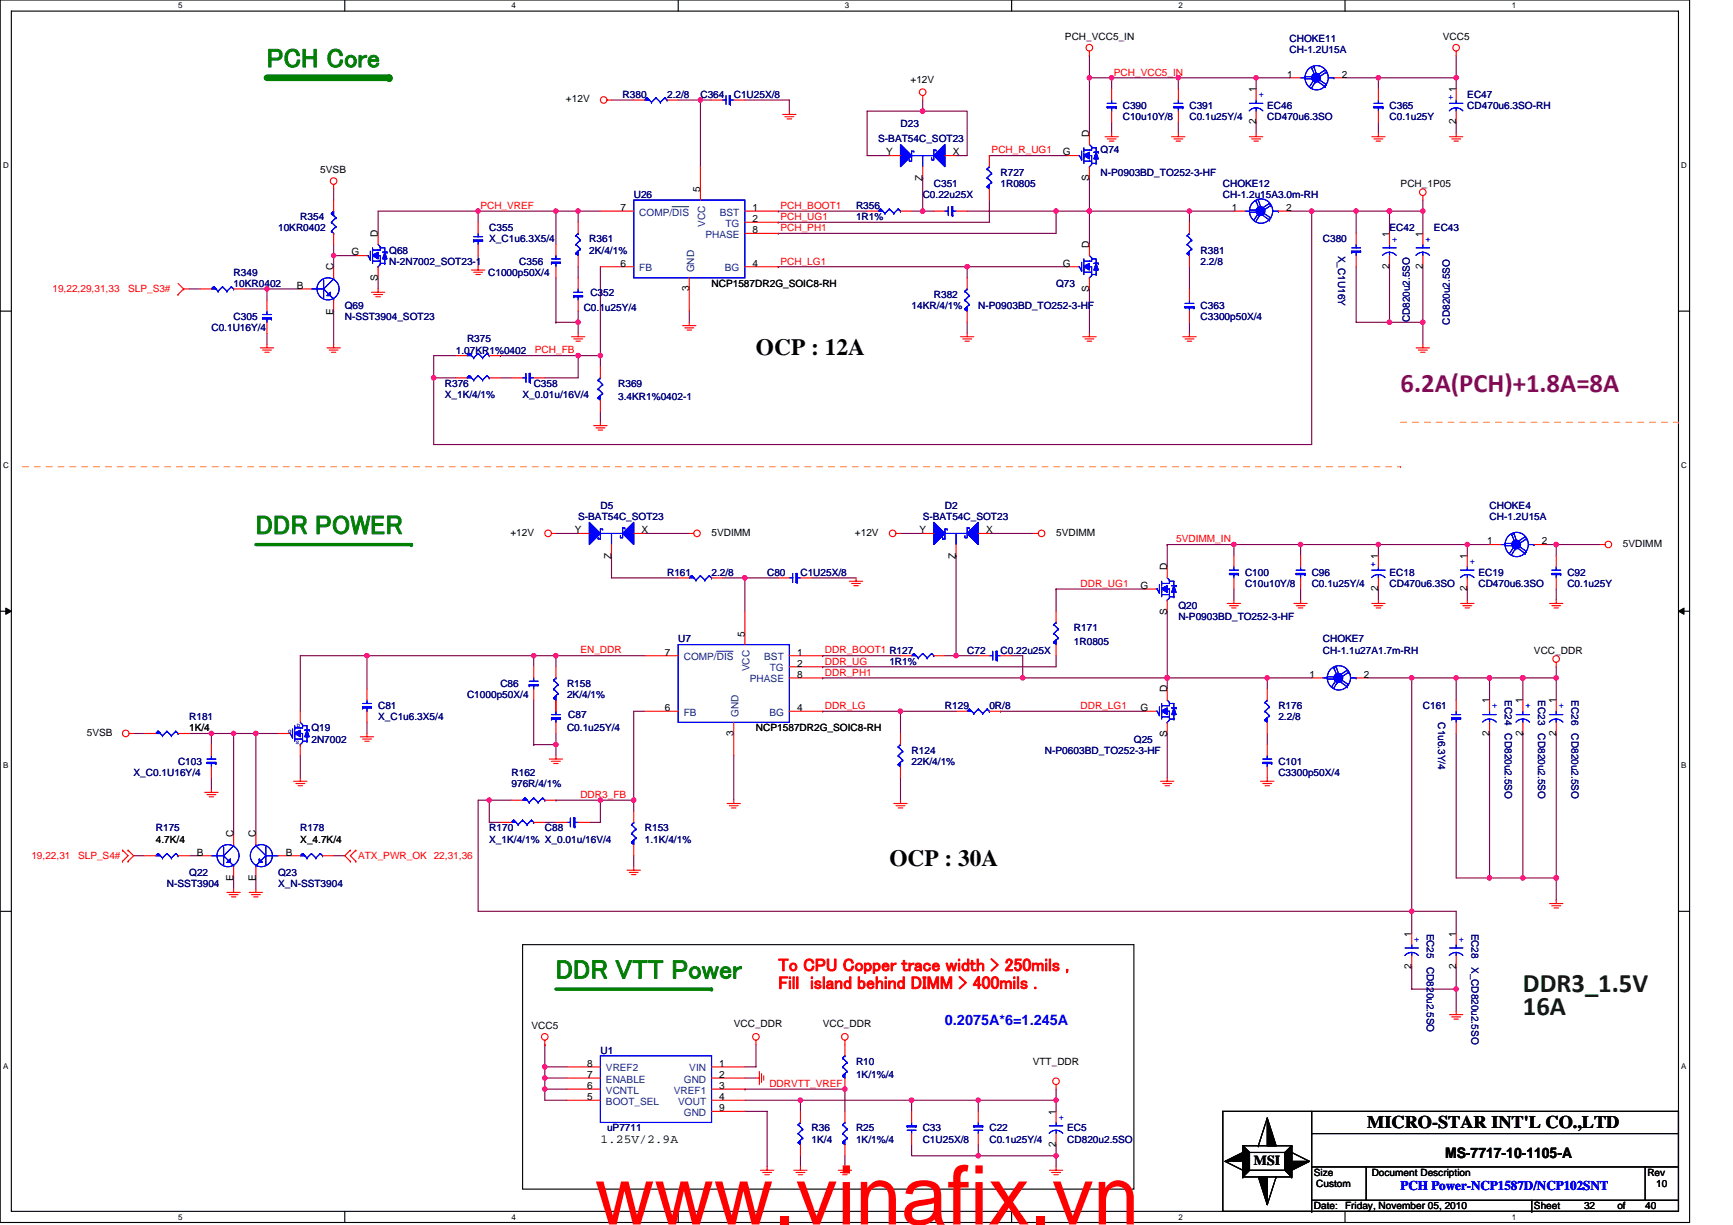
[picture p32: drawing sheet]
<svg xmlns="http://www.w3.org/2000/svg" width="297mm" height="210mm" viewBox="0 0 297 210" stroke-linecap="round" stroke-linejoin="round" font-family="sans-serif">
<defs><g id="words">
<text font-size="14.1" fill="#f00" x="102" y="209.9">www.vinafix.vn</text>
<g font-size="4.6" fill="#008000">
<text x="45.8" y="11.6">PCH Core</text>
<text x="43.9" y="91.6">DDR POWER</text>
<text x="95.3" y="167.8">DDR VTT Power</text>
</g>
<text font-size="4.6" fill="#800080" x="240.1" y="67.2">6.2A(PCH)+1.8A=8A</text>
<g font-size="4.6" fill="#004000">
<text x="261" y="173.9">16A</text>
<text x="261" y="170.1">DDR3_1.5V</text>
</g>
<g font-size="4">
<text x="129.6" y="60.8">OCP : 12A</text>
<text x="152.4" y="148.4">OCP : 30A</text>
</g>
<g font-size="3" fill="#f00">
<text x="133.4" y="166.5">To CPU Copper trace width &gt; 250mils ,</text>
<text x="133.4" y="169.5">Fill island behind DIMM &gt; 400mils .</text>
</g>
<text font-size="3" x="234.4" y="193.3">MICRO-STAR INT'L CO.,LTD</text>
<text font-size="2.5" fill="#00f" x="162" y="175.6">0.2075A*6=1.245A</text>
<text font-size="2.5" x="247.7" y="198.5">MS-7717-10-1105-A</text>
<text font-size="2.3" x="214.9" y="199.7">MSI</text>
<text font-size="2.3" fill="#00f" x="240.1" y="204">PCH Power-NCP1587D/NCP102SNT</text>
<text font-size="2.1" x="102.9" y="196">1.25V/2.9A</text>
<g font-size="1.7">
<text x="182.5" y="6.9">PCH_VCC5_IN</text>
<text x="247.3" y="6.9">VCC5</text>
<text x="97" y="17.5">+12V</text>
<text x="156.1" y="14.3">+12V</text>
<text x="215.3" y="15.8" transform="rotate(-90 215.3 15.8)">1</text>
<text x="220.6" y="13.3">1</text>
<text x="230" y="13.3">2</text>
<text x="186.7" y="23.4" transform="rotate(-90 186.7 23.4)">D</text>
<text x="215.3" y="21.3" transform="rotate(-90 215.3 21.3)">2</text>
<text x="249.6" y="21.3" transform="rotate(-90 249.6 21.3)">2</text>
<text x="54.9" y="29.7">5VSB</text>
<text x="151.9" y="26.6">Y</text>
<text x="163.3" y="26.6">X</text>
<text x="182.2" y="26.6">G</text>
<text x="120" y="33" transform="rotate(-90 120 33)">5</text>
<text x="158.1" y="31" transform="rotate(-90 158.1 31)">Z</text>
<text x="186.7" y="31.1" transform="rotate(-90 186.7 31.1)">S</text>
<text x="240.1" y="32">PCH_1P05</text>
<text x="64.8" y="40.6" transform="rotate(-90 64.8 40.6)">D</text>
<text x="106.3" y="36.2">7</text>
<text x="129" y="38.1">2</text>
<text x="129" y="36.2">1</text>
<text x="129" y="40">8</text>
<text x="211.1" y="36.2">1</text>
<text x="220.4" y="36.2">2</text>
<text x="238.1" y="40.6" transform="rotate(-90 238.1 40.6)">1</text>
<text x="243.9" y="40.6" transform="rotate(-90 243.9 40.6)">1</text>
<text x="57.2" y="46.3" transform="rotate(-90 57.2 46.3)">C</text>
<text x="60.2" y="43.8">G</text>
<text x="106.3" y="45.7">6</text>
<text x="129" y="45.7">4</text>
<text x="182.2" y="45.7">G</text>
<text x="186.7" y="42.5" transform="rotate(-90 186.7 42.5)">D</text>
<text x="238.1" y="46.1" transform="rotate(-90 238.1 46.1)">2</text>
<text x="243.9" y="46.1" transform="rotate(-90 243.9 46.1)">2</text>
<text x="50.9" y="49.5">B</text>
<text x="57.2" y="53.9" transform="rotate(-90 57.2 53.9)">E</text>
<text x="64.8" y="48.2" transform="rotate(-90 64.8 48.2)">S</text>
<text x="118.1" y="49.9" transform="rotate(-90 118.1 49.9)">3</text>
<text x="122" y="49.2">NCP1587DR2G_SOIC8-RH</text>
<text x="186.7" y="50.1" transform="rotate(-90 186.7 50.1)">S</text>
<text x="87.5" y="91.8">+12V</text>
<text x="98.5" y="91.4">Y</text>
<text x="104.8" y="95.7" transform="rotate(-90 104.8 95.7)">Z</text>
<text x="110" y="91.4">X</text>
<text x="122" y="91.8">5VDIMM</text>
<text x="146.5" y="91.8">+12V</text>
<text x="157.6" y="91.4">Y</text>
<text x="163.8" y="95.7" transform="rotate(-90 163.8 95.7)">Z</text>
<text x="169" y="91.4">X</text>
<text x="181" y="91.8">5VDIMM</text>
<text x="251.5" y="95.8" transform="rotate(-90 251.5 95.8)">1</text>
<text x="254.9" y="93.3">1</text>
<text x="264.3" y="93.3">2</text>
<text x="278.2" y="93.7">5VDIMM</text>
<text x="195.5" y="100.9">G</text>
<text x="200" y="97.7" transform="rotate(-90 200 97.7)">D</text>
<text x="236.2" y="101.3" transform="rotate(-90 236.2 101.3)">2</text>
<text x="251.5" y="101.3" transform="rotate(-90 251.5 101.3)">2</text>
<text x="200" y="105.3" transform="rotate(-90 200 105.3)">S</text>
<text x="114" y="112.4">7</text>
<text x="127.7" y="109.2" transform="rotate(-90 127.7 109.2)">5</text>
<text x="136.6" y="112.4">1</text>
<text x="262.9" y="112">VCC_DDR</text>
<text x="136.6" y="114.3">2</text>
<text x="136.6" y="116.2">8</text>
<text x="200" y="118.7" transform="rotate(-90 200 118.7)">D</text>
<text x="224.4" y="116.2">1</text>
<text x="233.8" y="116.2">2</text>
<text x="32.4" y="125.4">1K/4</text>
<text x="114" y="121.9">6</text>
<text x="129.6" y="125.4">NCP1587DR2G_SOIC8-RH</text>
<text x="136.6" y="121.9">4</text>
<text x="195.5" y="121.9">G</text>
<text x="255.3" y="120.6" transform="rotate(-90 255.3 120.6)">1</text>
<text x="261" y="120.6" transform="rotate(-90 261 120.6)">1</text>
<text x="266.7" y="120.6" transform="rotate(-90 266.7 120.6)">1</text>
<text x="14.9" y="126.1">5VSB</text>
<text x="125.7" y="126.1" transform="rotate(-90 125.7 126.1)">3</text>
<text x="200" y="126.3" transform="rotate(-90 200 126.3)">S</text>
<text x="255.3" y="126.1" transform="rotate(-90 255.3 126.1)">2</text>
<text x="261" y="126.1" transform="rotate(-90 261 126.1)">2</text>
<text x="266.7" y="126.1" transform="rotate(-90 266.7 126.1)">2</text>
<text x="40" y="143.4" transform="rotate(-90 40 143.4)">C</text>
<text x="43.8" y="143.4" transform="rotate(-90 43.8 143.4)">C</text>
<text x="26.7" y="144.4">4.7K/4</text>
<text x="33.8" y="146.7">B</text>
<text x="49" y="146.7">B</text>
<text x="51.5" y="144.4">X_4.7K/4</text>
<text x="40" y="151.1" transform="rotate(-90 40 151.1)">E</text>
<text x="43.8" y="151.1" transform="rotate(-90 43.8 151.1)">E</text>
<text x="242" y="160.6" transform="rotate(-90 242 160.6)">1</text>
<text x="249.6" y="160.6" transform="rotate(-90 249.6 160.6)">1</text>
<text x="242" y="166.1" transform="rotate(-90 242 166.1)">2</text>
<text x="249.6" y="166.1" transform="rotate(-90 249.6 166.1)">2</text>
<text x="91.1" y="176.4">VCC5</text>
<text x="125.8" y="176">VCC_DDR</text>
<text x="141" y="176">VCC_DDR</text>
<text x="100.6" y="184.8">7</text>
<text x="100.6" y="182.9">8</text>
<text x="123.3" y="184.8">2</text>
<text x="123.3" y="182.9">1</text>
<text x="177" y="182.5">VTT_DDR</text>
<text x="100.6" y="188.6">5</text>
<text x="100.6" y="186.7">6</text>
<text x="123.3" y="188.6">4</text>
<text x="123.3" y="190.5">9</text>
<text x="123.3" y="186.7">3</text>
<text x="181" y="191.1" transform="rotate(-90 181 191.1)">1</text>
<text x="181" y="196.6" transform="rotate(-90 181 196.6)">2</text>
<text x="225.2" y="201.6">Size</text>
<text x="225.6" y="203.5">Custom</text>
<text x="235.1" y="201.6">Document Description</text>
<text x="282.4" y="201.6">Rev</text>
<text x="283.9" y="203.5">10</text>
<text x="225.2" y="207.3">Date:</text>
<text x="230.5" y="207.3">Friday, November 05, 2010</text>
<text x="262.9" y="207.3">Sheet</text>
<text x="271.5" y="207.3">32</text>
<text x="277.2" y="207.3">of</text>
<text x="282" y="207.3">40</text>
</g>
<g font-size="1.7" fill="#000080">
<text x="221" y="7.3">CHOKE11</text>
<text x="221" y="9.2">CH-1.2U15A</text>
<text x="106.7" y="16.8">R380</text>
<text x="114.3" y="16.8">2.2/8</text>
<text x="120.1" y="16.8">C364</text>
<text x="125.8" y="16.8">C1U25X/8</text>
<text x="251.5" y="16.8">EC47</text>
<text x="154.3" y="21.7">D23</text>
<text x="192.4" y="18.7">C390</text>
<text x="192.4" y="20.6">C10u10Y/8</text>
<text x="203.9" y="18.7">C391</text>
<text x="203.9" y="20.6">C0.1u25Y/4</text>
<text x="217.2" y="18.7">EC46</text>
<text x="217.2" y="20.6">CD470u6.3SO</text>
<text x="238.2" y="18.7">C365</text>
<text x="238.2" y="20.6">C0.1u25Y</text>
<text x="251.5" y="18.7">CD470u6.3SO-RH</text>
<text x="150.5" y="24.4">S-BAT54C_SOT23</text>
<text x="188.6" y="26.3">Q74</text>
<text x="108.6" y="33.9">U26</text>
<text x="146.7" y="35.8">R356</text>
<text x="158.2" y="33.9">C0.22u25X</text>
<text x="160.1" y="32">C351</text>
<text x="171.5" y="30.1">R727</text>
<text x="171.5" y="32">1R0805</text>
<text x="188.6" y="30.1">N-P0903BD_TO252-3-HF</text>
<text x="209.6" y="32">CHOKE12</text>
<text x="209.6" y="33.9">CH-1.2u15A3.0m-RH</text>
<text x="47.7" y="39.6">10KR0402</text>
<text x="51.5" y="37.7">R354</text>
<text x="83.9" y="39.6">C355</text>
<text x="83.9" y="41.6">X_C1u6.3X5/4</text>
<text x="101" y="41.6">R361</text>
<text x="146.7" y="37.7">1R1%</text>
<text x="226.7" y="41.6">C380</text>
<text x="238.2" y="39.6">EC42</text>
<text x="245.8" y="39.6">EC43</text>
<text x="40" y="47.3">R349</text>
<text x="66.7" y="43.5">Q68</text>
<text x="66.7" y="45.4">N-2N7002_SOT23-1</text>
<text x="83.7" y="47.3">C1000p50X/4</text>
<text x="89" y="45.4">C356</text>
<text x="101" y="43.5">2K/4/1%</text>
<text x="205.8" y="43.5">R381</text>
<text x="205.8" y="45.4">2.2/8</text>
<text x="229.3" y="43.8" transform="rotate(90 229.3 43.8)">X_C1U16Y</text>
<text x="40" y="49.2">10KR0402</text>
<text x="59.1" y="53">Q69</text>
<text x="100.1" y="53.4">C0.1u25Y/4</text>
<text x="101.2" y="50.7">C352</text>
<text x="156.2" y="53">14KR/4/1%</text>
<text x="160.1" y="51.1">R382</text>
<text x="167.7" y="53">N-P0903BD_TO252-3-HF</text>
<text x="181" y="49.2">Q73</text>
<text x="205.8" y="53">C363</text>
<text x="36.2" y="56.8">C0.1U16Y/4</text>
<text x="40" y="54.9">C305</text>
<text x="59.1" y="54.9">N-SST3904_SOT23</text>
<text x="80" y="58.7">R375</text>
<text x="205.8" y="54.9">C3300p50X/4</text>
<text x="241.7" y="55.2" transform="rotate(-90 241.7 55.2)">CD820u2.5SO</text>
<text x="248.5" y="55.6" transform="rotate(-90 248.5 55.6)">CD820u2.5SO</text>
<text x="78.1" y="60.6">1.07KR1%0402</text>
<text x="76.2" y="66.3">R376</text>
<text x="76.2" y="68.2">X_1K/4/1%</text>
<text x="89.6" y="68.2">X_0.01u/16V/4</text>
<text x="91.5" y="66.3">C358</text>
<text x="106" y="66.3">R369</text>
<text x="106" y="68.6">3.4KR1%0402-1</text>
<text x="99.1" y="89.2">S-BAT54C_SOT23</text>
<text x="102.9" y="87.3">D5</text>
<text x="158.2" y="89.2">S-BAT54C_SOT23</text>
<text x="162" y="87.3">D2</text>
<text x="255.3" y="87.3">CHOKE4</text>
<text x="255.3" y="89.2">CH-1.2U15A</text>
<text x="114.3" y="98.7">R161</text>
<text x="122" y="98.7">2.2/8</text>
<text x="131.5" y="98.7">C80</text>
<text x="137.2" y="98.7">C1U25X/8</text>
<text x="213.4" y="98.7">C100</text>
<text x="213.4" y="100.6">C10u10Y/8</text>
<text x="224.8" y="98.7">C96</text>
<text x="224.8" y="100.6">C0.1u25Y/4</text>
<text x="238.2" y="98.7">EC18</text>
<text x="238.2" y="100.6">CD470u6.3SO</text>
<text x="253.4" y="98.7">EC19</text>
<text x="253.4" y="100.6">CD470u6.3SO</text>
<text x="268.6" y="98.7">C92</text>
<text x="268.6" y="100.6">C0.1u25Y</text>
<text x="202" y="104.4">Q20</text>
<text x="202" y="106.3">N-P0903BD_TO252-3-HF</text>
<text x="116.2" y="110.1">U7</text>
<text x="152.4" y="113.9">1R1%</text>
<text x="165.8" y="112">C72</text>
<text x="171.5" y="112">C0.22u25X</text>
<text x="184.1" y="108.2">R171</text>
<text x="184.1" y="110.5">1R0805</text>
<text x="226.7" y="110.1">CHOKE7</text>
<text x="226.7" y="112">CH-1.1u27A1.7m-RH</text>
<text x="80" y="119.7">C1000p50X/4</text>
<text x="85.8" y="117.8">C86</text>
<text x="97.2" y="117.8">R158</text>
<text x="97.2" y="119.7">2K/4/1%</text>
<text x="32.4" y="123.5">R181</text>
<text x="53.4" y="125.4">Q19</text>
<text x="64.8" y="121.6">C81</text>
<text x="64.8" y="123.5">X_C1u6.3X5/4</text>
<text x="97.2" y="125.4">C0.1u25Y/4</text>
<text x="97.4" y="123.1">C87</text>
<text x="162" y="121.6">R129</text>
<text x="169.6" y="121.6">0R/8</text>
<text x="219.1" y="121.6">R176</text>
<text x="219.1" y="123.5">2.2/8</text>
<text x="243.9" y="121.6">C161</text>
<text x="246.5" y="123.8" transform="rotate(90 246.5 123.8)">C1u6.3Y/4</text>
<text x="257.9" y="120" transform="rotate(90 257.9 120)">EC24</text>
<text x="257.9" y="125.7" transform="rotate(90 257.9 125.7)">CD820u2.5SO</text>
<text x="263.6" y="120" transform="rotate(90 263.6 120)">EC23</text>
<text x="263.6" y="125.7" transform="rotate(90 263.6 125.7)">CD820u2.5SO</text>
<text x="269.3" y="120" transform="rotate(90 269.3 120)">EC26</text>
<text x="269.3" y="125.7" transform="rotate(90 269.3 125.7)">CD820u2.5SO</text>
<text x="30.5" y="131.1">C103</text>
<text x="53.4" y="127.3">2N7002</text>
<text x="156.2" y="129.2">R124</text>
<text x="156.2" y="131.1">22K/4/1%</text>
<text x="179.1" y="129.2">N-P0603BD_TO252-3-HF</text>
<text x="194.3" y="127.3">Q25</text>
<text x="219.1" y="131.1">C101</text>
<text x="22.9" y="133">X_C0.1U16Y/4</text>
<text x="87.7" y="133">R162</text>
<text x="87.7" y="134.9">976R/4/1%</text>
<text x="219.1" y="133">C3300p50X/4</text>
<text x="26.7" y="142.5">R175</text>
<text x="51.5" y="142.5">R178</text>
<text x="83.9" y="142.5">R170</text>
<text x="93.4" y="142.5">C88</text>
<text x="110.5" y="142.5">R153</text>
<text x="83.9" y="144.4">X_1K/4/1% X_0.01u/16V/4</text>
<text x="110.5" y="144.4">1.1K/4/1%</text>
<text x="28.6" y="152">N-SST3904</text>
<text x="32.4" y="150.1">Q22</text>
<text x="47.7" y="150.1">Q23</text>
<text x="47.7" y="152">X_N-SST3904</text>
<text x="244.6" y="160" transform="rotate(90 244.6 160)">EC25</text>
<text x="252.2" y="160" transform="rotate(90 252.2 160)">EC28</text>
<text x="244.6" y="165.7" transform="rotate(90 244.6 165.7)">CD820u2.5SO</text>
<text x="252.2" y="165.7" transform="rotate(90 252.2 165.7)">X_CD820u2.5SO</text>
<text x="102.9" y="180.6">U1</text>
<text x="146.7" y="182.5">R10</text>
<text x="146.7" y="184.8">1K/1%/4</text>
<text x="104.1" y="194">uP7711</text>
<text x="139.1" y="194">R36</text>
<text x="139.1" y="195.9">1K/4</text>
<text x="146.7" y="194">R25</text>
<text x="146.7" y="195.9">1K/1%/4</text>
<text x="158.2" y="194">C33</text>
<text x="158.2" y="195.9">C1U25X/8</text>
<text x="169.6" y="194">C22</text>
<text x="169.6" y="195.9">C0.1u25Y/4</text>
<text x="182.9" y="194">EC5</text>
<text x="182.9" y="195.9">CD820u2.5SO</text>
</g>
<g font-size="1.7" fill="#f00">
<text x="190.9" y="13">PCH_VCC5_IN</text>
<text x="170" y="26.3">PCH_R_UG1</text>
<text x="82.3" y="35.8">PCH_VREF</text>
<text x="133.8" y="35.8">PCH_BOOT1</text>
<text x="133.8" y="39.6">PCH_PH1</text>
<text x="133.8" y="37.7">PCH_UG1</text>
<text x="133.8" y="45.3">PCH_LG1</text>
<text x="9" y="50.1">19,22,29,31,33</text>
<text x="21.9" y="50.1">SLP_S3#</text>
<text x="91.7" y="60.6">PCH_FB</text>
<text x="201.6" y="93">5VDIMM_IN</text>
<text x="185.2" y="100.6">DDR_UG1</text>
<text x="99.5" y="112">EN_DDR</text>
<text x="141.4" y="112">DDR_BOOT1 R127</text>
<text x="141.4" y="113.9">DDR_UG</text>
<text x="141.4" y="115.8">DDR_PH1</text>
<text x="141.4" y="121.5">DDR_LG</text>
<text x="185.2" y="121.5">DDR_LG1</text>
<text x="99.5" y="136.8">DDR3_FB</text>
<text x="5.4" y="147.3">19,22,31</text>
<text x="13.4" y="147.3">SLP_S4#</text>
<text x="61.4" y="147.3">ATX_PWR_OK 22,31,36</text>
<text x="131.9" y="186.3">DDRVTT_VREF</text>
</g>
<g font-size="1.7" fill="#00f">
<text x="215.7" y="15.8" transform="rotate(90 215.7 15.8)">+</text>
<text x="249.1" y="17.1" transform="rotate(-90 249.1 17.1)">+ 1</text>
<text x="238.6" y="40.6" transform="rotate(90 238.6 40.6)">+</text>
<text x="244.3" y="40.6" transform="rotate(90 244.3 40.6)">+</text>
<text x="251.9" y="95.8" transform="rotate(90 251.9 95.8)">+</text>
<text x="235.8" y="97.2" transform="rotate(-90 235.8 97.2)">+ 1</text>
<text x="255.8" y="120.6" transform="rotate(90 255.8 120.6)">+</text>
<text x="261.5" y="120.6" transform="rotate(90 261.5 120.6)">+</text>
<text x="267.2" y="120.6" transform="rotate(90 267.2 120.6)">+</text>
<text x="242.4" y="160.6" transform="rotate(90 242.4 160.6)">+</text>
<text x="250" y="160.6" transform="rotate(90 250 160.6)">+</text>
<text x="181.5" y="191.1" transform="rotate(90 181.5 191.1)">+</text>
</g>
<g font-size="1.7" fill="#004080">
<text x="109.6" y="37">COMP/DIS</text>
<text x="120.9" y="38.9" transform="rotate(-90 120.9 38.9)">VCC</text>
<text x="120.9" y="40.8">PHASE</text>
<text x="123.4" y="37">BST</text>
<text x="124.3" y="38.9">TG</text>
<text x="109.6" y="46.5">FB</text>
<text x="119" y="46.7" transform="rotate(-90 119 46.7)">GND</text>
<text x="124.2" y="46.5">BG</text>
<text x="117.2" y="113.2">COMP/DIS</text>
<text x="131" y="113.2">BST</text>
<text x="128.5" y="115.1" transform="rotate(-90 128.5 115.1)">VCC</text>
<text x="128.5" y="117">PHASE</text>
<text x="131.9" y="115.1">TG</text>
<text x="117.2" y="122.7">FB</text>
<text x="126.6" y="122.9" transform="rotate(-90 126.6 122.9)">GND</text>
<text x="131.9" y="122.7">BG</text>
<text x="103.9" y="185.6">ENABLE</text>
<text x="103.9" y="183.7">VREF2</text>
<text x="117.2" y="185.6">GND</text>
<text x="118.1" y="183.7">VIN</text>
<text x="103.9" y="189.4">BOOT_SEL</text>
<text x="103.9" y="187.5">VCNTL</text>
<text x="115.5" y="187.5">VREF1</text>
<text x="116.2" y="189.4">VOUT</text>
<text x="117.2" y="191.3">GND</text>
</g>
<g font-size="1.4">
<text x="30.5" y="1.4">5</text>
<text x="87.7" y="1.4">4</text>
<text x="144.8" y="1.4">3</text>
<text x="202" y="1.4">2</text>
<text x="259.1" y="1.4">1</text>
<text x=".5" y="28.9">D</text>
<text x="288.2" y="28.9">D</text>
<text x=".5" y="80.3">C</text>
<text x="288.2" y="80.3">C</text>
<text x=".5" y="131.7">B</text>
<text x="288.2" y="131.7">B</text>
<text x=".5" y="183.2">A</text>
<text x="288.2" y="183.2">A</text>
<text x="30.5" y="209.1">5</text>
<text x="87.7" y="209.1">4</text>
<text x="144.8" y="209.1">3</text>
<text x="202" y="209.1">2</text>
<text x="259.1" y="209.1">1</text>
</g>
<g font-size="1" fill="#00f">
<text x="49.4" y="125.7">G</text>
<text x="50.9" y="124.6">D</text>
<text x="50.7" y="127.6">S</text>
</g>
</g></defs>
<path d="M0 0h289.6v209.5h-289.6zM1.9 1.9h285.8v205.7h-285.8z" fill="none" stroke="#000" stroke-width=".19"/>
<g fill="#fff">
<path d="M30.5 .2h.8v1.5h-.8z"/>
<path d="M30.5 207.8h.8v1.6h-.8z"/>
</g>
<path d="M59.1 0v1.9M59.1 207.6v1.9" fill="none" stroke="#000" stroke-width=".19"/>
<g fill="#fff">
<path d="M87.7 .2h.7v1.5h-.7z"/>
<path d="M87.7 207.8h.7v1.6h-.7z"/>
</g>
<path d="M116.2 0v1.9M116.2 207.6v1.9" fill="none" stroke="#000" stroke-width=".19"/>
<g fill="#fff">
<path d="M144.8 .2h.8v1.5h-.8z"/>
<path d="M144.8 207.8h.8v1.6h-.8z"/>
</g>
<path d="M173.4 0v1.9M173.4 207.6v1.9" fill="none" stroke="#000" stroke-width=".19"/>
<g fill="#fff">
<path d="M202 .2h.7v1.5h-.7z"/>
<path d="M202 207.8h.7v1.6h-.7z"/>
</g>
<path d="M230.5 0v1.9M230.5 207.6v1.9" fill="none" stroke="#000" stroke-width=".19"/>
<g fill="#fff">
<path d="M259.1 .2h.8v1.5h-.8z"/>
<path d="M259.1 207.8h.8v1.6h-.8z"/>
<path d="M.5 27.6h1v1.5h-1z"/>
<path d="M288.2 27.6h1v1.5h-1z"/>
<path d="M.5 79.1h1v1.5h-1z"/>
<path d="M288.2 79.1h1v1.5h-1z"/>
</g>
<path d="M0 53.3h1.9M287.7 53.3h1.9" fill="none" stroke="#000" stroke-width=".19"/>
<g fill="#fff">
<path d="M.5 130.5h.9v1.5h-.9z"/>
<path d="M288.2 130.5h.9v1.5h-.9z"/>
</g>
<path d="M0 104.8h1.9M287.7 104.8h1.9" fill="none" stroke="#000" stroke-width=".19"/>
<path d="M1 104.2l.9 .6-.9 .5zM287.7 104.8l.9-.6v1.1z" fill="#000" stroke="#000" stroke-width=".17"/>
<g fill="#fff">
<path d="M.5 181.9h.9v1.6h-.9z"/>
<path d="M288.2 181.9h.9v1.6h-.9z"/>
</g>
<g fill="none" stroke="#000" stroke-width=".19">
<path d="M0 156.2h1.9M287.7 156.2h1.9M89.6 161.9h104.7v41.9h-104.7zM209.6 190.5h78.1v17.1h-78.1zM210 199.1l3 1.5M213 196.4h8.4v5.3h-8.4zM213 196.4l1.2 1.1M214.2 197.5h.1M214.2 197.5h6.1v3.1h-6.1zM215.7 196.4h.1M217.2 191.6l-1.5 4.8M221.4 196.4h.1"/>
<path d="M221.4 197.5h.1M221.4 196.4l-1.1 1.1M221.4 197.5l3 1.6M224.8 194.3h62.9M224.8 190.5v17.1M213 200.6h.1M213 201.7h.1M214.2 200.6l-1.2 1.1M218.7 201.7h.1M218.7 201.7l-1.5 4.8M220.3 200.6l1.1 1.1M221.4 201.7h.1"/>
<path d="M224.8 205.7h62.9M224.8 200h62.9M224.8 207.6h.1M234.2 200v5.7M262.5 207.6h.1M262.5 205.7v1.9M282 200v5.7"/>
</g>
<g fill="none" stroke="#800040" stroke-width=".19">
<path d="M104.8 17.1h3.8M116.2 17.1h3.9M120.1 17.1h.1M120.1 17.1v11.5M120.1 17.1h1.9M127.7 17.1h7.6v1.9M158.2 19h-9.6v7.7h3.8M158.2 19h7.6v7.7h-1.9M158.2 19h.1M158.2 17.1v1.9M186.7 13.3v9.6M186.7 13.3h3.8"/>
<path d="M186.7 9.5h.1M186.7 9.5v3.8M190.5 13.3v1.9M190.5 13.3h.1M190.5 13.3h11.5M202 13.3v1.9M202 13.3h13.3v1.9M202 13.3h.1M215.3 13.3h.1M215.3 13.3h5.7M230.5 13.3h5.8M236.3 13.3h.1"/>
<path d="M236.3 13.3h13.3M236.3 13.3v1.9M249.6 13.3v1.9M249.6 9.5v3.8M57.2 32.4v1.9M82 36.2h-17.2v3.8M82 36.2v1.9M82 36.2h13.3v5.7M82 36.2h.1M95.3 36.2h.1M95.3 36.2h7.6M99.1 36.2h.1"/>
<path d="M99.1 36.2v1.9M133.4 36.2h.1M133.4 38.1h.1M133.4 36.2h15.2M156.2 36.2h2M158.2 36.2h1.9M158.2 30.5h.1M158.2 30.5v5.7M165.8 36.2h15.2v3.8h-47.6M169.6 34.3v3.8h-36.2M169.6 26.7h.1M169.6 26.7h13.3"/>
<path d="M181 36.2h.1M181 36.2h22.9M186.7 36.2h.1M186.7 36.2v5.7M186.7 30.5v5.7M190.5 21v1.9M202 21v1.9M203.9 36.2h7.6M203.9 36.2v1.9M215.3 21v1.9M221 36.2h11.4M224.8 36.2v40h-150.5v-11.4"/>
<path d="M224.8 36.2h.1M232.4 36.2v3.8M232.4 36.2h.1M232.4 36.2h11.5M236.3 21v1.9M238.2 36.2h.1M238.2 36.2v3.8M243.9 36.2h.1M243.9 34.3v1.9M243.9 36.2v3.8M249.6 21v1.9M32.4 49.5h1.9"/>
<path d="M41.9 49.5h3.9v1.9M45.8 49.5h.1M45.8 57.1v2M45.8 49.5h5.7M57.2 43.8h.1M57.2 43.8v1.9M57.2 53.3v5.8M57.2 41.9v1.9M57.2 43.8h3.8M64.8 47.6v1.9M82 43.8v1.9M95.3 55.2h.1"/>
<path d="M95.3 47.6v7.6M95.3 55.2h3.8M99.1 53.3v1.9M99.1 55.2v1.9M99.1 45.7v1.9M102.9 45.7v15.3M118.1 53.3v1.9M133.4 40h.1M133.4 45.7h.1M133.4 45.7h49.5M165.8 55.2v1.9M165.8 45.7h.1"/>
<path d="M165.8 45.7v1.9M186.7 49.5v7.6M203.9 45.7v3.8M203.9 55.2v1.9M232.4 45.7v9.5h5.8M238.2 45.7h.1M238.2 55.2h.1M238.2 45.7v9.5M238.2 55.2h5.7M243.9 55.2v3.9M243.9 45.7v9.5M74.3 64.8h.1"/>
<path d="M74.3 64.8h3.8M78.1 61h-3.8v3.8M85.8 61h.1M85.8 64.8h1.9M85.8 61h17.1M99.1 61v3.8h-5.7M99.1 61h.1M102.9 61v1.9M102.9 70.5v1.9M95.3 91.4h3.8M104.8 95.2v3.9h11.4M110.5 91.4h7.6"/>
<path d="M123.9 99.1h3.8M127.7 99.1h.1M127.7 99.1v5.7M127.7 99.1h5.7M139.1 99.1h7.6M154.3 91.4h3.9M163.9 95.2h.1M163.9 95.2v17.2M169.6 91.4h7.6M200.1 93.3v3.9M200.1 93.3h.1M200.1 93.3h51.4"/>
<path d="M211.5 93.3v1.9M211.5 93.3h.1M222.9 93.3h.1M222.9 93.3v1.9M236.3 93.3h.1M236.3 93.3v1.9M251.5 93.3h.1M251.5 93.3h3.8M251.5 93.3v1.9M264.8 93.3h1.9M266.7 93.3h.1M266.7 93.3h7.7"/>
<path d="M266.7 93.3v1.9M62.9 112.4h-11.4v9.5M62.9 112.4h28.6v1.9M62.9 112.4h.1M62.9 112.4v5.7M91.5 112.4h3.8v1.9M91.5 112.4h.1M95.3 112.4h.1M95.3 112.4h15.2M141 116.2h.1M141 112.4h.1M141 114.3h.1"/>
<path d="M141 116.2h76.2M141 112.4h13.3M162 112.4h1.9M163.9 112.4h3.8M173.4 112.4h1.9v3.8M175.3 116.2h.1M181 101h.1M181 112.4v1.9h-40M181 101v3.8M181 101h15.3M200.1 116.2h.1M200.1 104.8v11.4"/>
<path d="M200.1 116.2v1.9M211.5 101v1.9M217.2 116.2v1.9M217.2 116.2h7.6M222.9 101v1.9M234.4 116.2h15.2M236.3 101v1.9M242 116.2h.1M242 116.2v40M249.6 116.2v3.8M249.6 116.2h.1M249.6 116.2h17.1"/>
<path d="M251.5 101v1.9M255.3 116.2h.1M255.3 116.2v3.8M261 116.2h.1M261 116.2v3.8M266.7 116.2v3.8M266.7 101v1.9M266.7 114.3v1.9M22.9 125.7h1.9M32.4 125.7h3.8M36.2 133.3v2M36.2 125.7h.1"/>
<path d="M36.2 125.7h3.8M36.2 125.7v1.9M40 125.7h.1M40 125.7h3.9M40 125.7v17.2M43.9 125.7h3.8M43.9 125.7h.1M43.9 125.7v17.2M51.5 129.5v3.8M62.9 123.8v1.9M83.9 137.2h-1.9v19h160M83.9 137.2v3.8h1.9"/>
<path d="M83.9 137.2h.1M83.9 137.2h3.8M91.5 120v7.6M91.5 127.6h.1M91.5 127.6h3.8M95.3 127.6v1.9M95.3 120v1.9M95.3 125.7v1.9M95.3 137.2h.1M95.3 137.2h7.6M102.9 137.2v3.8h-1.9M102.9 137.2h5.7v1.9"/>
<path d="M102.9 137.2h.1M110.5 121.9h-1.9v15.3M125.8 129.5v7.7M141 121.9h.1M141 121.9h13.3M154.3 121.9h9.6M154.3 121.9h.1M154.3 133.3v3.9M154.3 121.9v3.8M171.5 121.9h.1M171.5 121.9h24.8M200.1 125.7v7.6"/>
<path d="M217.2 125.7v1.9M249.6 125.7v24.8h5.7M255.3 125.7h.1M255.3 125.7v24.8M261 125.7h.1M261 125.7v24.8M266.7 125.7v24.8M22.9 146.7h1.9M32.4 146.7h1.9M40 150.5v1.9M43.9 150.5v1.9M57.2 146.7h1.9"/>
<path d="M93.4 141h1.9M108.6 146.7v1.9M242 156.2h7.6v3.8M242 156.2v3.8M255.3 150.5h5.7M261 150.5h.1M261 150.5h5.7M266.7 150.5h.1M266.7 150.5v3.8M93.4 179.1h.1M93.4 179.1v3.8M129.6 179.1v3.8h-1.9"/>
<path d="M242 165.7v3.8h7.6M249.6 169.5h.1M249.6 165.7v3.8M249.6 169.5v3.9M93.4 182.9v1.9M93.4 186.7h.1M93.4 184.8h.1M93.4 182.9h3.8M93.4 184.8h3.8M93.4 186.7h3.8M93.4 184.8v3.8h3.8M127.7 184.8h1.9"/>
<path d="M127.7 188.6h9.5M127.7 190.5h3.8v9.5M127.7 186.7h17.1v3.8M127.7 186.7h.1M137.2 188.6h.1M137.2 198.1v1.9M137.2 188.6h19v1.9M137.2 188.6v1.9M144.8 198.1v1.9M156.2 188.6h.1M156.2 196.2v1.9h11.5M156.2 188.6h24.8"/>
<path d="M167.7 196.2v1.9M167.7 198.1h.1M167.7 188.6h.1M167.7 188.6v1.9M167.7 198.1h13.3M181 188.6v1.9M181 186.7v1.9M181 198.1v1.9M181 196.2v1.9"/>
</g>
<g fill="#f0f" stroke="#f0f" stroke-width=".19">
<circle cx="215.3" cy="13.3" r=".38"/>
<circle cx="99.1" cy="36.2" r=".38"/>
<circle cx="120" cy="17.1" r=".38"/>
<circle cx="243.9" cy="36.2" r=".38"/>
<circle cx="238.1" cy="55.2" r=".37"/>
<circle cx="243.9" cy="55.2" r=".38"/>
<circle cx="238.1" cy="36.2" r=".37"/>
<circle cx="190.5" cy="13.3" r=".38"/>
<circle cx="203.9" cy="36.2" r=".38"/>
<circle cx="186.7" cy="36.2" r=".38"/>
<circle cx="224.8" cy="36.2" r=".38"/>
<circle cx="74.3" cy="64.8" r=".38"/>
<circle cx="186.7" cy="13.3" r=".38"/>
<circle cx="165.8" cy="45.7" r=".38"/>
<circle cx="202" cy="13.3" r=".38"/>
<circle cx="57.2" cy="43.8" r=".38"/>
<circle cx="45.7" cy="49.5" r=".38"/>
<circle cx="102.9" cy="60.9" r=".38"/>
<circle cx="99.1" cy="60.9" r=".38"/>
<circle cx="181" cy="36.2" r=".38"/>
<circle cx="232.4" cy="36.2" r=".38"/>
<circle cx="236.2" cy="13.3" r=".38"/>
<circle cx="95.3" cy="36.2" r=".38"/>
<circle cx="99.1" cy="55.2" r=".38"/>
<circle cx="81.9" cy="36.2" r=".38"/>
<circle cx="158.1" cy="36.2" r=".38"/>
<circle cx="158.1" cy="19" r=".38"/>
<circle cx="249.6" cy="13.3" r=".38"/>
<circle cx="167.7" cy="188.6" r=".38"/>
<circle cx="156.2" cy="188.6" r=".38"/>
<circle cx="181" cy="198.1" r=".38"/>
<circle cx="167.7" cy="198.1" r=".38"/>
<circle cx="137.2" cy="188.6" r=".38"/>
<circle cx="181" cy="188.6" r=".38"/>
<circle cx="93.4" cy="186.7" r=".38"/>
<circle cx="93.4" cy="184.8" r=".38"/>
<circle cx="93.4" cy="182.9" r=".38"/>
<circle cx="144.8" cy="186.7" r=".38"/>
<circle cx="249.6" cy="169.5" r=".38"/>
<circle cx="95.3" cy="127.6" r=".38"/>
<circle cx="175.3" cy="116.2" r=".38"/>
<circle cx="62.9" cy="112.4" r=".38"/>
<circle cx="200" cy="116.2" r=".37"/>
<circle cx="40" cy="125.7" r=".38"/>
<circle cx="251.5" cy="93.3" r=".38"/>
<circle cx="236.2" cy="93.3" r=".38"/>
<circle cx="36.2" cy="125.7" r=".38"/>
<circle cx="43.8" cy="125.7" r=".38"/>
<circle cx="261" cy="116.2" r=".38"/>
<circle cx="255.3" cy="116.2" r=".38"/>
<circle cx="266.7" cy="116.2" r=".37"/>
<circle cx="217.2" cy="116.2" r=".38"/>
<circle cx="266.7" cy="93.3" r=".37"/>
<circle cx="154.3" cy="121.9" r=".38"/>
<circle cx="163.9" cy="112.4" r=".38"/>
<circle cx="127.7" cy="99" r=".38"/>
<circle cx="255.3" cy="150.5" r=".38"/>
<circle cx="261" cy="150.5" r=".38"/>
<circle cx="266.7" cy="150.5" r=".37"/>
<circle cx="222.9" cy="93.3" r=".38"/>
<circle cx="211.5" cy="93.3" r=".38"/>
<circle cx="249.6" cy="116.2" r=".38"/>
<circle cx="242" cy="156.2" r=".38"/>
<circle cx="242" cy="116.2" r=".38"/>
<circle cx="83.8" cy="137.1" r=".38"/>
<circle cx="108.6" cy="137.1" r=".38"/>
<circle cx="102.9" cy="137.1" r=".38"/>
<circle cx="95.3" cy="112.4" r=".38"/>
<circle cx="91.5" cy="112.4" r=".38"/>
</g>
<g fill="none" stroke="#f00" stroke-width=".19">
<path d="M104.1 17.1h.7M108.6 17.1h1.9M114.3 17.1h1.9M122 17.1h1.9M125.8 17.1h1.9M134.2 19.6h2.2M135.3 19v.6M158.2 16.4v.7M186.7 8.8v.7M190.5 15.2v1.9M190.5 19v2M202 15.2v1.9"/>
<path d="M202 19v2M215.3 15.2v1.9M215.3 19v2M221 13.3h1.9M228.6 13.3h1.9M236.3 15.2v1.9M236.3 19v2M249.6 8.8v.7M249.6 15.2v1.9M249.6 19v2M57.2 31.6v.8M57.2 34.3v1.9"/>
<path d="M82 38.1v1.9M99.1 38.1v1.9M102.9 36.2h5.7M120.1 28.6v5.7M127.7 36.2h5.7M127.7 38.1h5.7M134.5 20h1.6M134.9 20.4h.8M148.6 36.2h1.9M152.4 26.7h1.9M154.3 36.2h1.9M158.2 28.6v1.9"/>
<path d="M160.1 36.2h1.9M162 26.7h1.9M163.9 36.2h1.9M169.6 26.7v1.9M169.6 32.4v1.9M182.9 26.7h1.9M186.7 22.9v1.9M186.7 28.6v1.9M189.4 23.4h2.3M189.8 23.8h1.5M190.2 24.2h.7M190.5 22.9v.5"/>
<path d="M200.8 23.4h2.3M201.2 23.8h1.5M201.6 24.2h.8M202 22.9v.5M203.9 38.1v1.9M211.5 36.2h1.9M214.2 23.4h2.2M214.5 23.8h1.6M214.9 24.2h.8M215.3 22.9v.5M219.1 36.2h1.9M235.1 23.4h2.3"/>
<path d="M235.5 23.8h1.5M235.9 24.2h.7M236.3 22.9v.5M243.9 33.5v.8M248.5 23.4h2.2M248.8 23.8h1.6M249.2 24.2h.8M249.6 22.9v.5M30.5 50.5h.1M30.5 48.6l1 .9M31.5 49.5h.9M31.5 49.5h.1"/>
<path d="M31.5 49.5l-1 1M34.3 49.5h1.9M40 49.5h1.9M44.6 59.6h2.3M45.8 59.1v.5M45.8 51.4v1.9M45.8 55.2v1.9M51.5 49.5h1.9M56 59.6h2.3M57.2 59.1v.5M57.2 40v1.9M57.2 45.7v1.9"/>
<path d="M57.2 51.4v1.9M61 43.8h1.9M63.7 50.1h2.3M64 50.5h1.6M64.4 50.9h.8M64.8 49.5v.6M64.8 40v1.9M64.8 45.7v1.9M80.8 46.3h2.3M81.2 46.7h1.5M81.6 47.1h.7M82 45.7v.6"/>
<path d="M82 41.9v1.9M95.3 41.9v1.9M95.3 45.7v1.9M98 57.7h2.2M98.3 58.1h1.6M98.7 58.5h.8M99.1 57.1v.6M99.1 43.8v1.9M99.1 47.6v1.9M99.1 51.4v1.9M102.9 45.7h5.7M117 55.8h2.3"/>
<path d="M117.4 56.2h1.5M117.8 56.6h.7M118.1 55.2v.6M118.1 47.6v5.7M127.7 40h5.7M127.7 45.7h5.7M164.6 57.7h2.3M165 58.1h1.5M165.4 58.5h.8M165.8 57.1v.6M165.8 47.6v1.9M165.8 53.3v1.9"/>
<path d="M182.9 45.7h1.9M185.6 57.7h2.3M186 58.1h1.5M186.3 58.5h.8M186.7 57.1v.6M186.7 41.9v1.9M186.7 47.6v1.9M202.7 57.7h2.3M203.1 58.1h1.5M203.5 58.5h.8M203.9 57.1v.6M203.9 43.8v1.9"/>
<path d="M203.9 49.5v1.9M203.9 53.3v1.9M232.4 40v1.9M232.4 43.8v1.9M238.2 40v1.9M238.2 43.8v1.9M242.7 59.6h2.3M243.9 59.1v.5M243.9 40v1.9M243.9 43.8v1.9M45 60h1.5M45.4 60.4h.7"/>
<path d="M56.4 60h1.6M56.8 60.4h.8M78.1 64.8h1.9M78.1 61h1.9M83.9 64.8h1.9M83.9 61h1.9M87.7 64.8h1.9M91.5 64.8h1.9M101.8 73h2.3M102.1 73.3h1.6M102.5 73.7h.8M102.9 72.4v.6"/>
<path d="M102.9 62.9v1.9M102.9 68.6v1.9M243.1 60h1.5M243.5 60.4h.8M94.5 91.4h.8M99.1 91.4h1.9M104.8 93.3v1.9M108.6 91.4h1.9M116.2 99.1h1.9M118.1 91.4h.8M122 99.1h1.9M133.4 99.1h1.9"/>
<path d="M137.2 99.1h1.9M145.6 99.6h2.3M146.7 99.1v.5M153.6 91.4h.7M158.2 91.4h1.9M163.9 93.3v1.9M167.7 91.4h1.9M177.2 91.4h.8M200.1 97.2v1.9M211.5 95.2v2M211.5 99.1v1.9M222.9 95.2v2"/>
<path d="M222.9 99.1v1.9M236.3 95.2v2M236.3 99.1v1.9M251.5 95.2v2M251.5 99.1v1.9M255.3 93.3h1.9M262.9 93.3h1.9M266.7 95.2v2M266.7 99.1v1.9M274.4 93.3h.7M62.9 118.1v1.9M91.5 114.3v1.9"/>
<path d="M91.5 118.1v1.9M95.3 114.3v1.9M110.5 112.4h5.7M127.7 104.8v5.7M135.3 116.2h5.7M135.3 112.4h5.7M135.3 114.3h5.7M146 100h1.5M146.3 100.4h.8M154.3 112.4h1.9M160.1 112.4h1.9M167.7 112.4h1.9"/>
<path d="M171.5 112.4h1.9M181 104.8v1.9M181 110.5v1.9M196.3 101h1.9M200.1 102.9v1.9M200.1 118.1v1.9M210.4 103.4h2.2M210.7 103.8h1.6M211.1 104.2h.8M211.5 102.9v.5M217.2 118.1v1.9M221.8 103.4h2.3"/>
<path d="M222.2 103.8h1.5M222.5 104.2h.8M222.9 102.9v.5M224.8 116.2h1.9M232.4 116.2h2M235.1 103.4h2.3M235.5 103.8h1.5M235.9 104.2h.7M236.3 102.9v.5M250.4 103.4h2.2M250.7 103.8h1.6M251.1 104.2h.8"/>
<path d="M251.5 102.9v.5M265.6 103.4h2.3M266 103.8h1.5M266.4 104.2h.7M266.7 102.9v.5M266.7 113.5v.8M22.1 125.7h.8M24.8 125.7h1.9M30.5 125.7h1.9M35.1 135.8h2.3M35.5 136.2h1.5M35.9 136.6h.7"/>
<path d="M36.2 135.3v.5M36.2 127.6v1.9M36.2 131.4v1.9M47.7 125.7h1.9M50.3 133.9h2.3M50.7 134.3h1.5M51.1 134.7h.8M51.5 133.3v.6M51.5 121.9v1.9M51.5 127.6v1.9M61.8 126.3h2.2M62.1 126.7h1.6"/>
<path d="M62.5 127.1h.8M62.9 125.7v.6M62.9 121.9v1.9M87.7 137.2h1.9M93.4 137.2h1.9M94.1 130.1h2.3M94.5 130.5h1.6M94.9 130.9h.8M95.3 129.5v.6M95.3 120v1.9M95.3 123.8v1.9M108.6 139.1v1.9"/>
<path d="M110.5 121.9h5.7M124.6 137.7h2.3M125 138.1h1.5M125.4 138.5h.8M125.8 137.2v.5M125.8 123.8v5.7M135.3 121.9h5.7M153.2 137.7h2.3M153.6 138.1h1.5M154 138.5h.7M154.3 137.2v.5M154.3 125.7v1.9"/>
<path d="M154.3 131.4v1.9M163.9 121.9h1.9M169.6 121.9h1.9M196.3 121.9h1.9M198.9 133.9h2.3M199.3 134.3h1.5M199.7 134.7h.7M200.1 133.3v.6M200.1 123.8v1.9M216.1 133.9h2.3M216.4 134.3h1.6M216.8 134.7h.8"/>
<path d="M217.2 131.4v2.5M217.2 123.8v1.9M217.2 127.6v1.9M249.6 120v1.9M249.6 123.8v1.9M255.3 120v1.9M255.3 123.8v1.9M261 120v1.9M261 123.8v1.9M266.7 120v1.9M266.7 123.8v1.9M21 147.6h.1"/>
<path d="M21 145.7h.1M21 145.7l.9 1-.9 .9M21.9 145.7h.1M21.9 147.6h.1M21.9 145.7l1 1-1 .9M24.8 146.7h1.9M30.5 146.7h1.9M34.3 146.7h1.9M38.9 153h2.3M39.3 153.4h1.5M39.7 153.7h.7M40 152.4v.6"/>
<path d="M40 142.9v1.9M40 148.6v1.9M42.7 153h2.3M43.1 153.4h1.5M43.5 153.7h.7M43.9 152.4v.6M43.9 142.9v1.9M43.9 148.6v1.9M47.7 146.7h3.8M55.3 146.7h1.9M60 145.7h.1M60 147.6h.1"/>
<path d="M60 145.7l-.9 1 .9 .9M61 147.6h.1M61 145.7h.1M61 145.7l-1 1 1 .9M85.8 141h1.9M91.5 141h1.9M95.3 141h1.9M99.1 141h1.9M107.5 149.2h2.3M107.9 149.5h1.5M108.2 149.9h.8M108.6 148.6v.6"/>
<path d="M108.6 144.8v1.9M265.6 154.9h2.3M266 155.3h1.5M266.4 155.6h.7M266.7 154.3v.6M93.4 179.1h.1M93.4 178.3v.8M129.6 178.3v.8M144.8 178.3v2.7M242 160v1.9M242 163.8v1.9M248.5 173.9h2.2"/>
<path d="M248.8 174.3h1.6M249.2 174.7h.8M249.6 173.4v.5M249.6 160v1.9M249.6 163.8v1.9M97.2 184.8h5.7M97.2 188.6h5.7M97.2 182.9h5.7M97.2 186.7h5.7M122 184.8h5.7M122 188.6h5.7M122 182.9h5.7"/>
<path d="M122 186.7h5.7M122 190.5h5.7M129.6 184.8h.6M130.2 183.6v2.3M130.5 184v1.5M130.9 184.4v.8M137.2 190.5v1.9M137.2 196.2v1.9M144.8 184.8v1.9M144.8 190.5v1.9M144.8 196.2v1.9M156.2 190.5v1.9"/>
<path d="M156.2 194.3v1.9M167.7 190.5v1.9M167.7 194.3v1.9M181 185.9v.8M181 190.5v1.9M181 194.3v1.9M130.3 200.6h2.3M130.7 201h1.5M131.1 201.4h.8M131.5 200v.6M136.1 200.6h2.2M136.4 201h1.6"/>
<path d="M136.8 201.4h.8M137.2 200v.6M143.7 200.6h2.3M144.1 201h1.5M144.4 201.4h.8M144.8 200v.6M179.9 200.6h2.3M180.3 201h1.5M180.6 201.4h.8M181 200v.6"/>
<circle cx="103.5" cy="17.1" r=".57"/>
<circle cx="158.1" cy="15.8" r=".57"/>
<circle cx="186.7" cy="8.2" r=".57"/>
<circle cx="249.6" cy="8.2" r=".57"/>
<circle cx="57.2" cy="31" r=".57"/>
<circle cx="243.9" cy="32.9" r=".57"/>
<circle cx="93.9" cy="91.4" r=".57"/>
<circle cx="119.5" cy="91.4" r=".57"/>
<circle cx="153" cy="91.4" r=".57"/>
<circle cx="178.5" cy="91.4" r=".57"/>
<circle cx="275.7" cy="93.3" r=".57"/>
<circle cx="266.7" cy="113" r=".57"/>
<circle cx="21.6" cy="125.7" r=".57"/>
<circle cx="93.4" cy="177.7" r=".57"/>
<circle cx="129.6" cy="177.7" r=".57"/>
<circle cx="144.8" cy="177.7" r=".57"/>
<circle cx="181" cy="185.3" r=".57"/>
</g>
<g fill="#000" stroke="#000" stroke-width=".19">
<path d="M210 199.1l3-1.6v1.6zM217.2 191.6l1.5 4.8h-1.5zM215.7 201.7h1.5v4.8zM221.4 199.1h3l-3 1.5z"/>
<path d="M213 196.4l1.2 1.1v3.1l-1.2 1.1z" fill-rule="evenodd"/>
<path d="M213 196.4l1.2 1.1v3.1l-1.2 1.1z" fill-rule="evenodd"/>
<path d="M213 196.4l1.2 1.1v3.1l-1.2 1.1z" fill-rule="evenodd"/>
<path d="M221.4 196.4v5.3l-1.1-1.1v-3.1z" fill-rule="evenodd"/>
<path d="M221.4 196.4v5.3l-1.1-1.1v-3.1z" fill-rule="evenodd"/>
<path d="M221.4 196.4v5.3l-1.1-1.1v-3.1z" fill-rule="evenodd"/>
</g>
<path d="M45.8 13.3h20.9M66.7 13.3h.1" fill="none" stroke="#008000" stroke-width="1.1"/>
<path d="M240.1 72.4h47.6M287.7 72.4h.1M3.8 80h236.3M240.1 80h.1" fill="none" stroke="#ff8000" stroke-width=".17" stroke-dasharray="1 1 1 1 1 1 1 1"/>
<path d="M43.9 93.3h26.6M70.5 93.3h.1M95.3 169.5h26.7M122 169.5h.1" fill="none" stroke="#008000" stroke-width=".57"/>
<g fill="none" stroke="#00f" stroke-width=".19">
<path d="M110.9 16.8h.1M110.9 16.8l-.4 .3M110.9 16.8l.8 .7M111.7 17.5h.1M112.4 16.8h.1M112.4 16.8l-.7 .7M112.4 16.8l.8 .7M113.2 17.5h.1M114 16.8h.1M114 16.8l-.8 .7M114 16.8l.3 .3M114.3 17.1h.1"/>
<path d="M123.9 17.1h.5M124.4 16.4v1.5M125 16.4h.2v1.5h-.2zM125.2 17.1h.6M125.2 17.9h.1M189.8 18.3h1.5v.2h-1.5zM189.8 17.7h1.5M190.5 18.5v.5M190.5 17.1v.6M191.3 18.5h.1M201.2 18.3h1.5v.2h-1.5zM201.2 17.7h1.5"/>
<path d="M202 18.5v.5M202 17.1v.6M202.7 18.5h.1M214.1 19a1.55 1.55 0 0 1 2.3 0M214.2 17.7h2.2M215.3 18.5v.5M215.3 17.1v.6M222.9 13.3h.8M223.7 13.1h1.1M223.7 13.5h1.1M224.3 11.8a2.02 2.02 0 0 1 2.8 .1 2.02 2.02 0 0 1 0 2.8 2.02 2.02 0 0 1-2.8 .1 2.15 2.15 0 0 1 0-3zM224.8 11.6h.1"/>
<path d="M224.8 11.6l.4 1M225.2 11.4h.1M225.2 13.7h.1M225.2 11.4l.4 1.2M225.2 13.7l-.8 1.2M225.4 14.1h.1M225.4 14.1l-.6 .9M225.8 13.9l1.3 1M226.2 13.7l1.1 .8M227.1 12h.1M227.1 14.9h.1M227.1 12l-1.1 .8"/>
<path d="M227.3 12.4h.1M227.3 14.5h.1M227.3 12.4l-1.1 .7M227.7 13.3h.9M228.6 13.3h.1M235.5 18.3h1.5v.2h-1.5zM235.5 17.7h1.5M236.3 18.5v.5M236.3 17.1v.6M237 18.5h.1M248.4 19a1.54 1.54 0 0 1 2.3 0M248.5 17.7h2.2"/>
<path d="M249.6 18.5v.5M249.6 17.1v.6M56.8 36.6h.1M56.8 38.1h.1M56.8 39.6h.1M56.8 36.6l.8 .7M56.8 38.1l.8 .8M56.8 39.6l.4 .4M57.2 36.2l-.4 .4M57.6 37.3h.1M57.6 38.9h.1M57.6 37.3l-.8 .8"/>
<path d="M57.6 38.9l-.8 .7M108.6 34.3h19.1v13.3h-19.1zM150.9 35.8h.1M150.9 35.8l-.4 .4M150.9 35.8l.8 .8M151.7 36.6h.1M152.4 35.8h.1M152.4 35.8l-.7 .8M152.4 35.8l.8 .8M153.2 36.6h.1M154 35.8h.1M154 35.8l-.8 .8"/>
<path d="M154 35.8l.3 .4M154.3 36.2h.1M155.9 27.4h.1M156.2 26.7h3.9M156.6 26.1v-.2h-.4v1.7h-.3v-.2M158.2 26.7v1.9M160.4 25.9v-.2h-.3v1.7h-.4v-.3M162 36.2h.5M162.5 35.4v1.6M163.1 35.4h.2v1.6h-.2zM163.3 36.2h.6M163.3 37h.1"/>
<path d="M169.2 32h.1M169.2 30.5h.1M169.2 29h.1M169.2 32l.4 .4M169.2 30.5l.8 .7M169.2 29l.8 .7M169.6 28.6h.1M169.6 28.6l-.4 .4M170 31.2h.1M170 29.7h.1M170 31.2l-.8 .8M170 29.7l-.8 .8"/>
<path d="M185.4 25.9v1.5l-.4-.7h-.2M185.8 27.6h1.3M185.8 25.3v.8M185.8 27.2v.8M185.8 27.1h.1M185.8 26.3v.8M186.7 28.6h.1M186.7 26.7h.4v1.5l-.4 .4M186.7 24.8l.4 .3M187.1 25.1v.6h-1.3M187.1 25.1h.1M187.1 25.3h.8v2.7"/>
<path d="M187.1 28h.8M187.5 26.1h.8M187.9 28h.1M188.3 26.1h.1M213.4 36.2h.8M214.2 36h1.1M214.2 36.4h1.1M214.7 34.7a2.02 2.02 0 0 1 2.9 .1 2.02 2.02 0 0 1 0 2.8 2.02 2.02 0 0 1-2.9 .1 2.15 2.15 0 0 1 0-3zM215.3 34.5h.1M215.3 34.5l.4 .9M215.7 34.3h.1M215.7 36.6h.1"/>
<path d="M215.7 34.3l.4 1.1M215.7 36.6l-.8 1.1M215.9 37h.1M215.9 37l-.6 .9M216.3 36.8l1.3 .9M216.6 36.6l1.2 .7M217.6 34.9h.1M217.6 37.7h.1M217.6 34.9l-1.2 .7M217.8 35.2h.1M217.8 37.3h.1M217.8 35.2l-1.2 .8"/>
<path d="M218.2 36.2h.9M219.1 36.2h.1M36.6 49.1h.1M36.6 49.1l-.4 .4M36.6 49.1l.8 .8M37.4 49.9h.1M38.1 49.1h.1M38.1 49.1l-.7 .8M38.1 49.1l.8 .8M38.9 49.9h.1M39.7 49.1h.1M39.7 49.1l-.8 .8"/>
<path d="M39.7 49.1l.3 .4M40 49.5h.1M45 54.5h1.5v.2h-1.5zM45 53.9h1.5M45.8 54.7v.5M45.8 53.3v.6M46.5 54.7h.1M53.4 49.5h2.1M55.5 48v3.1M55.5 49.5h.1M55.5 49.5l1.7 1.7v.2M56 50.7l.6-.6v.6z"/>
<path d="M57.2 47.6v.2l-1.7 1.7M57.2 40h.1M63.5 43.1v1.5l-.4-.8h-.2M63.9 44.8h1.3M63.9 42.5v.7M63.9 44.4v.7M63.9 44.2h.1M63.9 43.4v.8M64.8 45.7h.1M64.8 43.8h.4v1.5l-.4 .4M64.8 41.9l.4 .4M65.2 42.3v.6h-1.3"/>
<path d="M65.2 42.3h.1M65.2 42.5h.8v2.6M65.2 45.1h.8M65.6 43.2h.7M66 45.1h.1M66.3 43.2h.1M81.2 41.1h1.5v.2h-1.5zM81.2 40.6h1.5M81.2 41.3h.1M82 41.3v.6M82 40v.6M94.5 45h1.6v.1h-1.6z"/>
<path d="M94.5 44.4h1.6M94.5 45.1h.1M95.3 45.1v.6M95.3 43.8v.6M98.3 50.7h1.6v.2h-1.6zM98.3 50.1h1.6M98.3 50.9h.1M98.7 43.4h.1M98.7 41.9h.1M98.7 40.4h.1M98.7 43.4l.4 .4M98.7 41.9l.8 .8"/>
<path d="M98.7 40.4l.8 .7M99.1 40h.1M99.1 50.9v.5M99.1 49.5v.6M99.1 40l-.4 .4M99.5 42.7h.1M99.5 41.1h.1M99.5 42.7l-.8 .7M99.5 41.1l-.8 .8M165.4 53h.1M165.4 51.4h.1M165.4 49.9h.1"/>
<path d="M165.4 53l.4 .3M165.4 51.4l.8 .8M165.4 49.9l.8 .8M165.8 49.5h.1M165.8 49.5l-.4 .4M166.2 52.2h.1M166.2 50.7h.1M166.2 52.2l-.8 .8M166.2 50.7l-.8 .7M185.4 45v1.5l-.4-.8h-.2M185.8 46.7h1.3M185.8 44.4v.7"/>
<path d="M185.8 46.3v.8M185.8 46.1h.1M185.8 45.3v.8M186.7 47.6h.1M186.7 45.7h.4v1.5l-.4 .4M186.7 43.8l.4 .4M187.1 44.2v.6h-1.3M187.1 44.2h.1M187.1 44.4h.8v2.7M187.1 47.1h.8M187.5 45.1h.8M187.9 47.1h.1"/>
<path d="M188.3 45.1h.1M203.1 52.6h1.5v.2h-1.5zM203.1 52h1.5M203.5 43.4h.1M203.5 41.9h.1M203.5 40.4h.1M203.5 43.4l.4 .4M203.5 41.9l.8 .8M203.5 40.4l.8 .7M203.9 52.8v.5M203.9 51.4v.6M203.9 40h.1"/>
<path d="M203.9 40l-.4 .4M204.3 42.7h.1M204.3 41.1h.1M204.3 42.7l-.8 .7M204.3 41.1l-.8 .8M204.6 52.8h.1M231.7 43.1h1.5v.1h-1.5zM231.7 42.5h1.5M231.7 43.2h.1M232.4 43.2v.6M232.4 41.9v.6M237 42.5h2.3"/>
<path d="M238.1 43.2a1.54 1.54 0 0 1 1.2 .6M238.1 43.2a1.55 1.55 0 0 0-1.1 .6M238.2 43.2v.6M238.2 41.9v.6M242.7 42.5h2.3M243.9 43.2a1.54 1.54 0 0 1 1.1 .6M243.9 43.2a1.54 1.54 0 0 0-1.2 .6M243.9 43.2v.6M243.9 41.9v.6M80.4 64.4h.1M80.4 60.6h.1M80.4 64.4l-.4 .4"/>
<path d="M80.4 64.4l.8 .8M80.4 60.6l-.4 .4M80.4 60.6l.8 .7M81.2 65.2h.1M81.2 61.3h.1M82 64.4h.1M82 60.6h.1M82 64.4l-.8 .8M82 64.4l.7 .8M82 60.6l-.8 .7M82 60.6l.7 .7M82.7 65.2h.1"/>
<path d="M82.7 61.3h.1M83.5 64.4h.1M83.5 60.6h.1M83.5 60.6l.4 .4M83.5 64.4l-.8 .8M83.5 64.4l.4 .4M83.5 60.6l-.8 .7M83.9 64.8h.1M83.9 61h.1M89.6 64.8h.5M90.1 64v1.5M90.7 64h.2v1.5h-.2z"/>
<path d="M90.9 64.8h.6M90.9 65.5h.1M102.5 68.2h.1M102.5 66.7h.1M102.5 65.2h.1M102.5 68.2l.4 .4M102.5 66.7l.8 .7M102.5 65.2l.8 .7M102.9 64.8h.1M102.9 64.8l-.4 .4M103.3 67.4h.1M103.3 65.9h.1"/>
<path d="M103.3 67.4l-.8 .8M103.3 65.9l-.8 .8M102.5 92.2h.1M102.9 91.4h3.8M103.3 90.9v-.2h-.4v1.7h-.4v-.2M104.8 91.4v1.9M107.1 90.7v-.2h-.4v1.7h-.4v-.4M118.5 98.7h.1M118.5 98.7l-.4 .4M118.5 98.7l.8 .7M119.3 99.4h.1M120.1 98.7h.1"/>
<path d="M120.1 98.7l-.8 .7M120.1 98.7l.7 .7M120.8 99.4h.1M121.6 98.7h.1M121.6 98.7l-.8 .7M121.6 98.7l.4 .4M122 99.1h.1M135.3 99.1h.6M135.9 98.3v1.5M136.4 98.3h.2v1.5h-.2zM136.6 99.1h.6M136.6 99.8h.1"/>
<path d="M161.6 92.2h.1M162 91.4h3.8M162.3 90.9v-.2h-.3v1.7h-.4v-.2M163.9 91.4v1.9M166.2 90.7v-.2h-.4v1.7h-.4v-.4M199.1 99.6v.8M200.1 99.1l.3 .3M200.4 99.4v.6h-1.3M200.4 99.4h.1M200.4 99.6h.8v2.7M210.7 98.3h1.6v.2h-1.6zM210.7 97.7h1.6"/>
<path d="M211.5 98.5v.6M211.5 97.2v.5M212.3 98.5h.1M222.2 98.3h1.5v.2h-1.5zM222.2 97.7h1.5M222.9 98.5v.6M222.9 97.2v.5M223.7 98.5h.1M235.1 99a1.55 1.55 0 0 1 2.3 0M235.1 97.7h2.3M236.3 98.5v.6M236.3 97.2v.5"/>
<path d="M250.4 97.7h2.2M251.5 98.5a1.54 1.54 0 0 1 1.1 .5M251.5 98.5a1.54 1.54 0 0 0-1.2 .5M251.5 98.5v.6M251.5 97.2v.5M257.2 93.3h.8M258 93.2h1.1M258 93.5h1.1M258.6 91.9a2.02 2.02 0 0 1 2.8 0 2.02 2.02 0 0 1 0 2.8 2.02 2.02 0 0 1-2.8 .1 2.15 2.15 0 0 1 0-2.9zM259.1 91.6h.1M259.1 91.6l.4 1M259.5 91.4h.1"/>
<path d="M259.5 93.7h.1M259.5 91.4l.4 1.2M259.5 93.7l-.8 1.2M259.7 94.1h.1M259.7 94.1l-.6 1M260.1 93.9l1.3 1M260.5 93.7l1.1 .8M261.4 92h.1M261.4 94.9h.1M261.4 92l-1.1 .8M261.6 92.4h.1M261.6 94.5h.1"/>
<path d="M261.6 92.4l-1.1 .8M262 93.3h.9M262.9 93.3h.1M266 98.3h1.5v.2h-1.5zM266 97.7h1.5M266.7 98.5v.6M266.7 97.2v.5M267.5 98.5h.1M90.7 117.3h1.5v.2h-1.5zM90.7 116.8h1.5M90.7 117.5h.1M91.5 117.5v.6"/>
<path d="M91.5 116.2v.6M94.9 119.6h.1M94.9 118.1h.1M94.9 116.6h.1M94.9 119.6l.4 .4M94.9 118.1l.8 .8M94.9 116.6l.8 .7M95.3 116.2h.1M95.3 116.2l-.4 .4M95.7 118.9h.1M95.7 117.3h.1M95.7 118.9l-.8 .7"/>
<path d="M95.7 117.3l-.8 .8M116.2 110.5h19.1v13.3h-19.1zM156.6 112h.1M156.6 112l.8 .8M156.6 112l-.4 .4M157.4 112.8h.1M158.2 112h.1M158.2 112l.7 .8M158.2 112l-.8 .8M158.9 112.8h.1M159.7 112h.1M159.7 112l.4 .4"/>
<path d="M159.7 112l-.8 .8M160.1 112.4h.1M169.6 112.4h.6M170.2 111.6v1.6M170.7 111.6h.2v1.6h-.2zM170.9 112.4h.6M170.9 113.2h.1M180.6 110.1h.1M180.6 108.6h.1M180.6 107.1h.1M180.6 110.1l.4 .4M180.6 108.6l.8 .7"/>
<path d="M180.6 107.1l.8 .7M181 106.7h.1M181 106.7l-.4 .4M181.4 109.3h.1M181.4 107.8h.1M181.4 107.8l-.8 .8M181.4 109.3l-.8 .8M198.7 100.2v1.5l-.4-.7h-.1M199.1 101.9h1.3M199.1 101.5v.8M199.1 101.3h.1M199.1 100.6v.7"/>
<path d="M200.1 102.9h.1M200.1 101h.3v1.5l-.3 .4M200.4 102.3h.8M200.8 100.4h.8M201.2 102.3h.1M201.6 100.4h.1M226.7 116.2h.8M227.5 116h1.1M227.5 116.4h1.1M228.1 114.7a2.02 2.02 0 0 1 2.8 .1 2.02 2.02 0 0 1 0 2.8 2.02 2.02 0 0 1-2.8 .1 2.15 2.15 0 0 1 0-3zM228.6 114.5h.1M228.6 114.5l.4 .9"/>
<path d="M229 114.3h.1M229 116.6h.1M229 114.3l.4 1.1M229 116.6l-.7 1.1M229.2 117h.1M229.2 117l-.6 .9M229.6 116.8l1.3 .9M230 116.6l1.1 .7M230.9 114.9h.1M230.9 117.7h.1M230.9 114.9l-1.1 .7M231.1 115.3h.1"/>
<path d="M231.1 117.3h.1M231.1 115.3l-1.1 .7M231.5 116.2h.9M232.4 116.2h.1M27.1 125.3h.1M27.1 125.3l-.4 .4M27.1 125.3l.8 .8M27.9 126.1h.1M28.6 125.3h.1M28.6 125.3l-.7 .8M28.6 125.3l.8 .8M29.4 126.1h.1"/>
<path d="M30.1 125.3h.1M30.1 125.3l-.7 .8M30.1 125.3l.4 .4M30.5 125.7h.1M35.5 130.7h1.5v.2h-1.5zM35.5 130.1h1.5M36.2 130.9v.5M36.2 129.5v.6M37 130.9h.1M50.1 125v1.5l-.3-.8h-.2M50.5 126.7h1.4M50.5 124.4v.8"/>
<path d="M50.5 126.3v.8M50.5 126.1h.1M50.5 125.3v.8M51.5 127.6h.1M51.5 125.7h.4v1.6l-.4 .3M51.5 123.8l.4 .4M51.9 124.2v.6h-1.4M51.9 124.2h.1M51.9 124.4h.7v2.7M51.9 127.1h.7M52.2 125.2h.8M52.6 127.1h.1"/>
<path d="M53 125.2h.1M62.1 121.2h1.6v.1h-1.6zM62.1 120.6h1.6M62.1 121.3h.1M62.9 121.3v.6M62.9 120v.6M90 136.8h.1M90 136.8l-.4 .4M90 136.8l.7 .7M90.7 137.5h.1M91.5 136.8h.1M91.5 136.8l-.8 .7"/>
<path d="M91.5 136.8l.7 .7M92.2 137.5h.1M93 136.8h.1M93 136.8l-.8 .7M93 136.8l.4 .4M93.4 137.2h.1M94.5 123.1h1.6v.2h-1.6zM94.5 122.5h1.6M94.5 123.3h.1M95.3 123.3v.5M95.3 121.9v.6M154 131.1h.1"/>
<path d="M154 129.5h.1M154 128h.1M154 131.1l.3 .3M154 129.5l.7 .8M154 128l.7 .8M154.3 127.6h.1M154.3 127.6l-.3 .4M154.7 130.3h.1M154.7 128.8h.1M154.7 130.3l-.7 .8M154.7 128.8l-.7 .7M166.2 121.5h.1"/>
<path d="M166.2 121.5l-.4 .4M166.2 121.5l.7 .8M166.9 122.3h.1M167.7 121.5h.1M167.7 121.5l-.8 .8M167.7 121.5l.7 .8M168.4 122.3h.1M169.2 121.5h.1M169.2 121.5l-.8 .8M169.2 121.5l.4 .4M169.6 121.9h.1M198.7 121.2v1.5l-.4-.8h-.1"/>
<path d="M199.1 122.9h1.3M199.1 120.6v.7M199.1 122.5v.8M199.1 122.3h.1M199.1 121.5v.8M200.1 123.8h.1M200.1 121.9h.3v1.5l-.3 .4M200.1 120l.3 .4M200.4 120.4v.6h-1.3M200.4 120.4h.1M200.4 120.6h.8v2.7M200.4 123.3h.8"/>
<path d="M200.8 121.3h.8M201.2 123.3h.1M201.6 121.3h.1M216.4 130.7h1.6v.2h-1.6zM216.4 130.1h1.6M216.8 123.4h.1M216.8 121.9h.1M216.8 120.4h.1M216.8 123.4l.4 .4M216.8 121.9l.8 .8M216.8 120.4l.8 .8M217.2 130.9v.5"/>
<path d="M217.2 129.5v.6M217.2 120h.1M217.2 120l-.4 .4M217.6 122.7h.1M217.6 121.2h.1M217.6 122.7l-.8 .7M217.6 121.2l-.8 .7M218 130.9h.1M248.8 123.1h1.6v.2h-1.6zM248.8 122.5h1.6M248.8 123.3h.1M249.6 123.3v.5"/>
<path d="M249.6 121.9v.6M254.2 122.5h2.3M255.3 123.3a1.54 1.54 0 0 1 1.2 .5M255.3 123.3a1.54 1.54 0 0 0-1.2 .5M255.3 123.3v.5M255.3 121.9v.6M259.8 123.8a1.55 1.55 0 0 1 2.4 0M259.9 122.5h2.3M261 123.3v.5M261 121.9v.6M265.6 123.8a1.55 1.55 0 0 1 2.3 0M265.6 122.5h2.3"/>
<path d="M266.7 123.3v.5M266.7 121.9v.6M27.1 146.3h.1M27.1 146.3l-.4 .4M27.1 146.3l.8 .8M27.9 147.1h.1M28.6 146.3h.1M28.6 146.3l-.7 .8M28.6 146.3l.8 .8M29.4 147.1h.1M30.1 146.3h.1M30.1 146.3l-.7 .8"/>
<path d="M30.1 146.3l.4 .4M30.5 146.7h.1M36.2 146.7h2.1M38.3 145.2v3M38.3 146.7h.1M38.3 146.7l1.7 1.7v.2M39.5 147.3v.5h-.6zM40 144.8v.2l-1.7 1.7M43.9 144.8v.2l1.7 1.7M44.4 147.3l.6 .5h-.6zM45.6 146.7h2.1M45.6 145.2v3"/>
<path d="M45.6 146.7h.1M45.6 146.7l-1.7 1.7v.2M51.9 146.3h.1M51.9 146.3l-.4 .4M51.9 146.3l.7 .8M52.6 147.1h.1M53.4 146.3h.1M53.4 146.3l-.8 .8M53.4 146.3l.7 .8M54.1 147.1h.1M54.9 146.3h.1M54.9 146.3l-.8 .8"/>
<path d="M54.9 146.3l.4 .4M55.3 146.7h.1M88.1 140.6h.1M88.1 140.6l-.4 .4M88.1 140.6l.7 .8M88.8 141.4h.1M89.6 140.6h.1M89.6 140.6l-.8 .8M89.6 140.6l.7 .8M90.3 141.4h.1M91.1 140.6h.1M91.1 140.6l-.8 .8"/>
<path d="M91.1 140.6l.4 .4M91.5 141h.1M97.2 141h.6M97.8 140.2v1.5M98.3 140.2h.2v1.5h-.2zM98.5 141h.6M98.5 141.7h.1M108.2 144.4h.1M108.2 142.9h.1M108.2 141.4h.1M108.2 144.4l.4 .4M108.2 142.9l.8 .7"/>
<path d="M108.2 141.4l.8 .7M108.6 141h.1M108.6 141l-.4 .4M109 143.6h.1M109 142.1h.1M109 143.6l-.8 .8M109 142.1l-.8 .8M240.8 163.8a1.55 1.55 0 0 1 2.3 0M240.8 162.5h2.3M242 163.3v.5M242 161.9v.6M248.4 163.8a1.54 1.54 0 0 1 2.3 0"/>
<path d="M248.5 162.5h2.2M249.6 163.3v.5M249.6 161.9v.6M102.9 181h19.1v11.4h-19.1zM136.8 195.8h.1M136.8 194.3h.1M136.8 192.8h.1M136.8 195.8l.4 .4M136.8 194.3l.8 .8M136.8 192.8l.8 .7M137.2 192.4h.1M137.2 192.4l-.4 .4"/>
<path d="M137.6 195.1h.1M137.6 193.5h.1M137.6 195.1l-.8 .7M137.6 193.5l-.8 .8M144.4 184.4h.1M144.4 182.9h.1M144.4 181.4h.1M144.4 195.8h.1M144.4 194.3h.1M144.4 192.8h.1M144.4 184.4l.4 .4M144.4 182.9l.8 .7"/>
<path d="M144.4 181.4l.8 .7M144.4 195.8l.4 .4M144.4 194.3l.8 .8M144.4 192.8l.8 .7M144.8 181h.1M144.8 192.4h.1M144.8 181l-.4 .4M144.8 192.4l-.4 .4M145.2 183.6h.1M145.2 182.1h.1M145.2 195.1h.1M145.2 193.5h.1"/>
<path d="M145.2 183.6l-.8 .8M145.2 182.1l-.8 .8M145.2 195.1l-.8 .7M145.2 193.5l-.8 .8M155.5 193h1.5v.2h-1.5zM155.5 193.7h1.5M156.2 192.4v.6M156.2 193.7v.6M157 193h.1M166.9 193h1.5v.2h-1.5zM166.9 193.7h1.5M166.9 193h.1"/>
<path d="M167.7 192.4v.6M167.7 193.7v.6M179.9 193h2.3M181 193.7a1.55 1.55 0 0 1 1.2 .6M181 193.7a1.54 1.54 0 0 0-1.2 .6M181 193.7v.6M181 192.4v.6"/>
<circle cx="56.2" cy="49.5" r="1.89"/>
<circle cx="39.1" cy="146.7" r="1.89"/>
<circle cx="44.8" cy="146.7" r="1.89"/>
</g>
<g fill="#00f" stroke="#00f" stroke-width=".19">
<path d="M63.9 43.8l.9-.6v1.2z" fill-rule="evenodd"/>
<path d="M66 43.2l.3 1.2h-.7l.4-1.2h.3z" fill-rule="evenodd"/>
<path d="M63.9 43.8l.9-.6v1.2z" fill-rule="evenodd"/>
<path d="M66 43.2l.3 1.2h-.7l.4-1.2h.3z" fill-rule="evenodd"/>
<path d="M51.5 146.7l.4-.4 .3 .4-.3-.4 .3 .4z" fill-rule="evenodd"/>
<path d="M51.5 146.7l.4-.4 .3 .4-.3-.4 .3 .4z" fill-rule="evenodd"/>
<path d="M110.9 16.8l.4 .3h-.8l.4-.3 .4 .3z" fill-rule="evenodd"/>
<path d="M110.9 16.8l.4 .3h-.8l.4-.3 .4 .3z" fill-rule="evenodd"/>
<path d="M89.6 137.2l.4-.4 .3 .4-.3-.4 .3 .4z" fill-rule="evenodd"/>
<path d="M89.6 137.2l.4-.4 .3 .4-.3-.4 .3 .4z" fill-rule="evenodd"/>
<path d="M101 89.5l1.9 1.9-1.9 1.9z" fill-rule="evenodd"/>
<path d="M106.7 91.4l1.9-1.9v3.8z" fill-rule="evenodd"/>
<path d="M101 89.5l1.9 1.9-1.9 1.9z" fill-rule="evenodd"/>
<path d="M106.7 91.4l1.9-1.9v3.8z" fill-rule="evenodd"/>
<path d="M166.2 121.5l.3 .4h-.7l.4-.4 .3 .4z" fill-rule="evenodd"/>
<path d="M166.2 121.5l.3 .4h-.7l.4-.4 .3 .4z" fill-rule="evenodd"/>
<path d="M118.5 98.7l.4 .4h-.8l.4-.4 .4 .4z" fill-rule="evenodd"/>
<path d="M118.5 98.7l.4 .4h-.8l.4-.4 .4 .4z" fill-rule="evenodd"/>
<path d="M154.3 24.8l1.9 1.9-1.9 1.9z" fill-rule="evenodd"/>
<path d="M162 24.8v3.8l-1.9-1.9z" fill-rule="evenodd"/>
<path d="M154.3 24.8l1.9 1.9-1.9 1.9z" fill-rule="evenodd"/>
<path d="M162 24.8v3.8l-1.9-1.9z" fill-rule="evenodd"/>
<path d="M144.4 184.4l.4-.4v.8l-.4-.4 .4-.4z" fill-rule="evenodd"/>
<path d="M144.4 184.4l.4-.4v.8l-.4-.4 .4-.4z" fill-rule="evenodd"/>
<path d="M154 131.1l.3-.4v.7l-.3-.3 .3-.4z" fill-rule="evenodd"/>
<path d="M154 131.1l.3-.4v.7l-.3-.3 .3-.4z" fill-rule="evenodd"/>
<path d="M98.7 43.4l.4-.3v.7l-.4-.4 .4-.3z" fill-rule="evenodd"/>
<path d="M98.7 43.4l.4-.3v.7l-.4-.4 .4-.3z" fill-rule="evenodd"/>
<path d="M50.5 125.7l1-.5v1.1z" fill-rule="evenodd"/>
<path d="M52.6 125.2l.4 1.1h-.8l.4-1.1h.4z" fill-rule="evenodd"/>
<path d="M50.5 125.7l1-.5v1.1z" fill-rule="evenodd"/>
<path d="M52.6 125.2l.4 1.1h-.8l.4-1.1h.4z" fill-rule="evenodd"/>
<path d="M185.8 26.7l.9-.6v1.1z" fill-rule="evenodd"/>
<path d="M187.9 26.1l.4 1.1h-.8l.4-1.1h.4z" fill-rule="evenodd"/>
<path d="M185.8 26.7l.9-.6v1.1z" fill-rule="evenodd"/>
<path d="M187.9 26.1l.4 1.1h-.8l.4-1.1h.4z" fill-rule="evenodd"/>
<path d="M150.9 35.8l.4 .4h-.8l.4-.4 .4 .4z" fill-rule="evenodd"/>
<path d="M150.9 35.8l.4 .4h-.8l.4-.4 .4 .4z" fill-rule="evenodd"/>
<path d="M36.2 49.5l.4-.4 .4 .4-.4-.4 .4 .4z" fill-rule="evenodd"/>
<path d="M36.2 49.5l.4-.4 .4 .4-.4-.4 .4 .4z" fill-rule="evenodd"/>
<path d="M88.1 140.6l.3 .4h-.7l.4-.4 .3 .4z" fill-rule="evenodd"/>
<path d="M88.1 140.6l.3 .4h-.7l.4-.4 .3 .4z" fill-rule="evenodd"/>
<path d="M160.1 89.5l1.9 1.9-1.9 1.9z" fill-rule="evenodd"/>
<path d="M167.7 89.5v3.8l-1.9-1.9z" fill-rule="evenodd"/>
<path d="M160.1 89.5l1.9 1.9-1.9 1.9z" fill-rule="evenodd"/>
<path d="M167.7 89.5v3.8l-1.9-1.9z" fill-rule="evenodd"/>
<path d="M144.8 195.5v.7l-.4-.4z" fill-rule="evenodd"/>
<path d="M144.8 195.5v.7l-.4-.4z" fill-rule="evenodd"/>
<path d="M185.8 45.7l.9-.6v1.2z" fill-rule="evenodd"/>
<path d="M187.9 45.1l.4 1.2h-.8l.4-1.2h.4z" fill-rule="evenodd"/>
<path d="M185.8 45.7l.9-.6v1.2z" fill-rule="evenodd"/>
<path d="M187.9 45.1l.4 1.2h-.8l.4-1.2h.4z" fill-rule="evenodd"/>
<path d="M57.2 36.2v.8l-.4-.4 .4 .4-.4-.4z" fill-rule="evenodd"/>
<path d="M57.2 36.2v.8l-.4-.4 .4 .4-.4-.4z" fill-rule="evenodd"/>
<path d="M181 109.7v.8l-.4-.4z" fill-rule="evenodd"/>
<path d="M181 109.7v.8l-.4-.4z" fill-rule="evenodd"/>
<path d="M165.4 53l.4-.4v.7l-.4-.3 .4-.4z" fill-rule="evenodd"/>
<path d="M165.4 53l.4-.4v.7l-.4-.3 .4-.4z" fill-rule="evenodd"/>
<path d="M108.2 144.4l.4-.4v.8l-.4-.4 .4-.4z" fill-rule="evenodd"/>
<path d="M108.2 144.4l.4-.4v.8l-.4-.4 .4-.4z" fill-rule="evenodd"/>
<path d="M136.8 195.8l.4-.3v.7l-.4-.4 .4-.3z" fill-rule="evenodd"/>
<path d="M136.8 195.8l.4-.3v.7l-.4-.4 .4-.3z" fill-rule="evenodd"/>
<path d="M80.4 64.4l.4 .4h-.8l.4-.4 .4 .4z" fill-rule="evenodd"/>
<path d="M80.4 64.4l.4 .4h-.8l.4-.4 .4 .4z" fill-rule="evenodd"/>
<path d="M94.9 119.6l.4-.3v.7l-.4-.4 .4-.3z" fill-rule="evenodd"/>
<path d="M94.9 119.6l.4-.3v.7l-.4-.4 .4-.3z" fill-rule="evenodd"/>
<path d="M199.3 100.8l.8-.4v1.1l-1-.5z" fill-rule="evenodd"/>
<path d="M201.2 100.4l.4 1.1h-.8l.4-1.1h.4z" fill-rule="evenodd"/>
<path d="M199.3 100.8l.8-.4v1.1l-1-.5z" fill-rule="evenodd"/>
<path d="M201.2 100.4l.4 1.1h-.8l.4-1.1h.4z" fill-rule="evenodd"/>
<path d="M156.6 112l.4 .4h-.8l.4-.4 .4 .4z" fill-rule="evenodd"/>
<path d="M156.6 112l.4 .4h-.8l.4-.4 .4 .4z" fill-rule="evenodd"/>
<path d="M26.7 146.7l.4-.4 .4 .4-.4-.4 .4 .4z" fill-rule="evenodd"/>
<path d="M26.7 146.7l.4-.4 .4 .4-.4-.4 .4 .4z" fill-rule="evenodd"/>
<path d="M203.5 43.4l.4-.3v.7l-.4-.4 .4-.3z" fill-rule="evenodd"/>
<path d="M203.5 43.4l.4-.3v.7l-.4-.4 .4-.3z" fill-rule="evenodd"/>
<path d="M169.6 31.6v.8l-.4-.4z" fill-rule="evenodd"/>
<path d="M169.6 31.6v.8l-.4-.4z" fill-rule="evenodd"/>
<path d="M199.3 121.7l.8-.4v1.2l-1-.6z" fill-rule="evenodd"/>
<path d="M201.2 121.3l.4 1.2h-.8l.4-1.2h.4z" fill-rule="evenodd"/>
<path d="M199.3 121.7l.8-.4v1.2l-1-.6z" fill-rule="evenodd"/>
<path d="M201.2 121.3l.4 1.2h-.8l.4-1.2h.4z" fill-rule="evenodd"/>
<path d="M80.4 60.6l.4 .4h-.8l.4-.4 .4 .4z" fill-rule="evenodd"/>
<path d="M80.4 60.6l.4 .4h-.8l.4-.4 .4 .4z" fill-rule="evenodd"/>
<path d="M26.7 125.7l.4-.4 .4 .4-.4-.4 .4 .4z" fill-rule="evenodd"/>
<path d="M26.7 125.7l.4-.4 .4 .4-.4-.4 .4 .4z" fill-rule="evenodd"/>
<path d="M216.8 123.4l.4-.3v.7l-.4-.4 .4-.3z" fill-rule="evenodd"/>
<path d="M216.8 123.4l.4-.3v.7l-.4-.4 .4-.3z" fill-rule="evenodd"/>
<path d="M102.9 67.8v.8l-.4-.4z" fill-rule="evenodd"/>
<path d="M102.9 67.8v.8l-.4-.4z" fill-rule="evenodd"/>
<circle cx="216.1" cy="36.2" r=".76"/>
<circle cx="225.6" cy="13.3" r=".76"/>
<circle cx="259.9" cy="93.3" r=".76"/>
<circle cx="229.4" cy="116.2" r=".76"/>
</g>
<path d="M115.2 35.4h2.8M122.8 111.6h2.9" fill="none" stroke="#004080" stroke-width=".17"/>
<use href="#words"/>
</svg>
